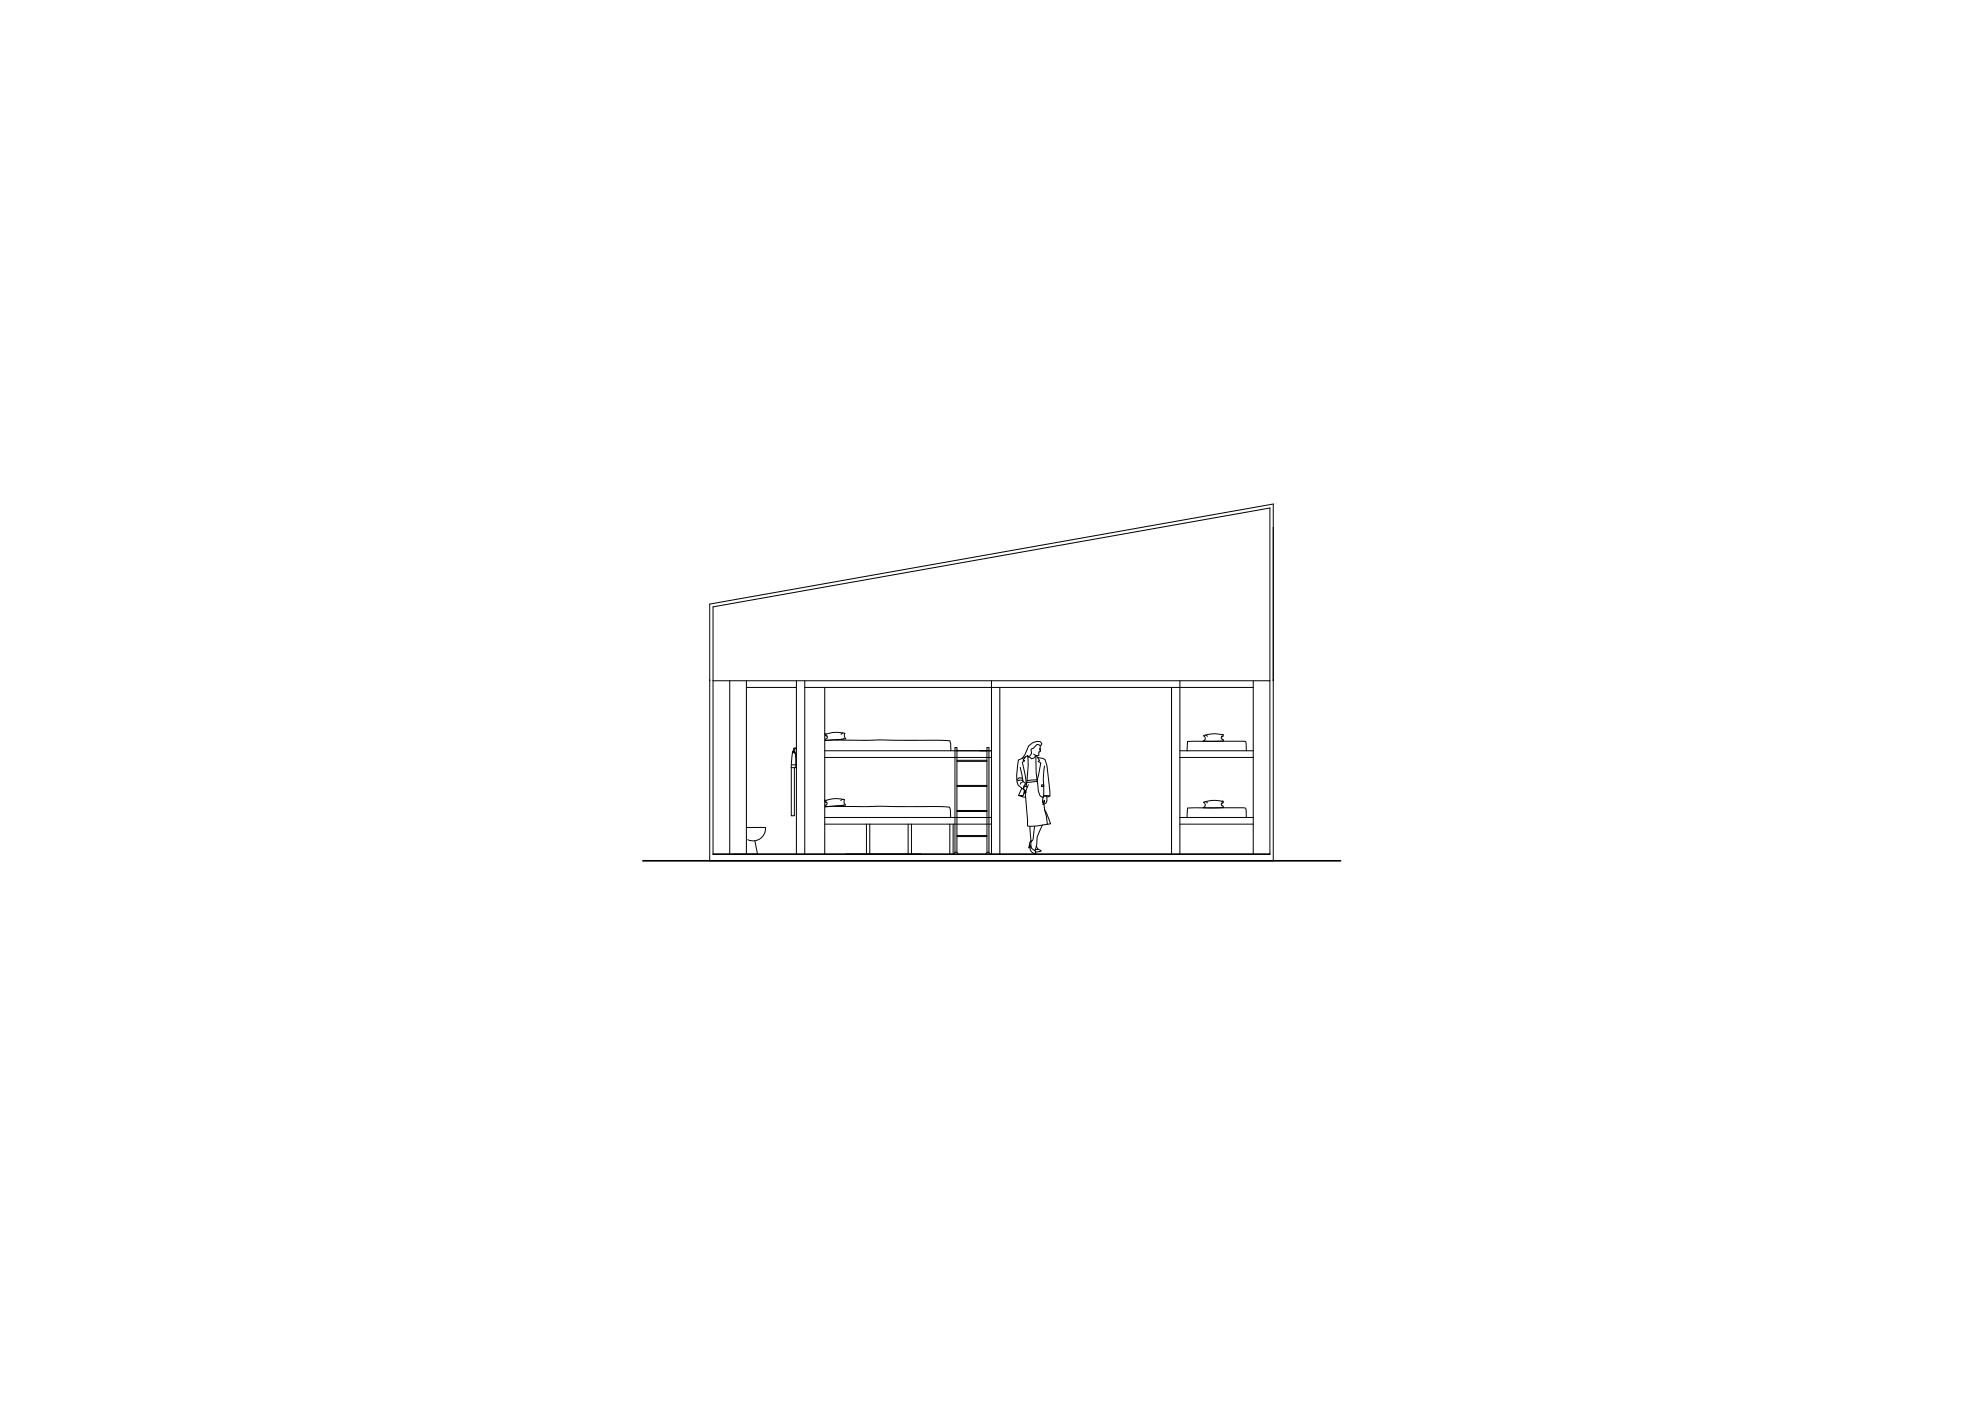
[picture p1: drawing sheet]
<svg xmlns="http://www.w3.org/2000/svg" width="594mm" height="420mm" viewBox="0 0 594 420" stroke-linecap="round" stroke-linejoin="round" font-family="sans-serif">
<!-- layer: prospetto 1 -->
<path d="M213.8 256.2h167" fill="none" stroke="#000" stroke-width=".5"/>
<g fill="none" stroke="#000" stroke-width=".3">
<path d="M212.8 181.2l169-30v107h-169zM212.8 204.2h.1M213.8 204.2h167M218.8 204.2v52M223.8 206.2h15M223.8 204.2v52M238.8 204.2v52M241.3 206.2h134.5M241.3 204.2v52M247.3 206.2v50M297.3 204.2v52M299.8 206.2v50"/>
<path d="M351.3 206.2v50M353.8 204.2v52M375.8 204.2v52M381.8 204.2h.1M213.8 256.2v-74.2l167-29.6v103.8M247.3 247.2h50M247.3 245.2h50M259.8 247.2v9M260.8 247.2v9M272.3 247.2v9M273.3 247.2v9M284.8 247.2v9"/>
<path d="M285.8 247.2v9M353.8 247.2h22M353.8 245.2h22"/>
</g>
<!-- layer: MURATURA sezioni - section wall -->
<path d="M253.6 256.2h22.6" fill="none" stroke="#000" stroke-width=".4"/>
<!-- layer: 0 -->
<path d="M247.3 225.2h50M247.3 227.2h50M353.8 225.2h22M353.8 227.2h22" fill="none" stroke="#000" stroke-width=".3"/>
<!-- layer: ARREDI attrezzature - furniture -->
<g fill="none" stroke="#000" stroke-width=".3">
<path d="M252.7 219.8a11.5 11.5 0 0 0-5.2 .3h-.2M247.4 222.1l3-.2 34.5 .3 .3 3M247.5 240v.5l.4 .1M247.5 220.1l.1 .5 .4 .1M252.2 220.2l.5-.4 .7 .2-.1 1 .3 .5-5.9 .6-.1-.4a.57 .57 0 0 0 .5-.6 .57 .57 0 0 0-.5-.5M252.6 239.7a10.5 10.5 0 0 0-5.1 .3h-.2M253.1 221.6l-2.4 .3M287 225.2h9M287 228.3h9M287 228h9M287 235.5h9M287 235.8h9"/>
<path d="M366.8 220.3v.4l-.5 .2M366.8 220.8a.58 .58 0 0 0-.5 .6 .58 .58 0 0 0 .6 .5l-.1 .3h-6a.83 .83 0 0 0 .6-.7 .83 .83 0 0 0-.5-.8l.7-.2 .5 .3M366.8 220.3h-.3a9.8 9.8 0 0 0-4.9 .2M373.7 225.2v-1.6a.98 .98 0 0 0-.2-1.2 .98 .98 0 0 0-1.1-.1l-16.3 .1-.1 2.8M247.3 242l3-.2 34.5 .2 .2 1 .1 2.2M247.5 240.5a.57 .57 0 0 1 .5 .5 .57 .57 0 0 1-.5 .6l.1 .3M252.2 240.1l.4-.4 .7 .2-.1 1 .4 .5-6 .5M253 241.5l-2.4 .3M286.1 256.1a.59 .59 0 0 1 .6-.5 .59 .59 0 0 1 .6 .5M286.4 255.7v-31.5h.6v31.5M287 243.4h9M287 243.1h9"/>
<path d="M287 250.9h9M287 250.6h9M295.7 256.1a.59 .59 0 0 1 .6-.5 .59 .59 0 0 1 .6 .5M296 255.7v-31.5h.6v31.5M366.8 240.2v.5l-.5 .2M366.8 240.7a.58 .58 0 0 0-.5 .6 .58 .58 0 0 0 .6 .6l-.1 .3h-6a.83 .83 0 0 0 .6-.7 .83 .83 0 0 0-.5-.9l.7-.2 .5 .4M366.8 240.3h-.3a9.8 9.8 0 0 0-4.9 .1M373.7 245.1v-1.5a.98 .98 0 0 0-.2-1.2 .98 .98 0 0 0-1.1-.1l-16.3 .1-.1 2.8"/>
</g>
<!-- layer: OR-SN -->
<path d="M223.8 248.2h5.8a3.7 3.7 0 0 1-5.3 3.6M226.4 252.2l.8 4h-7.2" fill="none" stroke="#000" stroke-width=".3"/>
<!-- layer: VESTIARIO -->
<path d="M237.3 230.2v14.5h.9v-14.5M237.3 229.4h1.4M237.6 226l.5-.3 .4 .3M237.6 225.7l.5-.2 .4 .4M237.6 225.7l.1-.4h.2l.5 .3 .1 .4M237.7 225.6l-.4 4.6M238.3 224.6l.3-.1 .2 .2M238.3 224.6l.1 1M238.5 226l.2 4.2h-1.4M238.8 224.4h-.7l-.1 .9" fill="none" stroke="#000" stroke-width=".3"/>
<!-- layer: PERSONE -->
<g fill="none" stroke="#000" stroke-width=".3">
<path d="M306 230.2l.8 4.2 .9 .7M306.4 236.5l-1 2.1M306.5 233.4l-.9-.2-.6 .7M306.8 234l-.8-.1-.9 .3M306.8 234.4l-.6 .4-.2 .4M307.2 237l-.4 1.6-1.3-.1 2 .6M307.5 227l-.7 .9 .5 .3-.7 .4 .8 3.6 .3 2.9M307.7 235.2l-.4 .1-.3 .6-.1 .6 .2 .3M307.8 235.9l-.5-.1-.3 .5 .5 1.8M307.9 234.8l-.2 .8 .3 .4M308 234.1l.3-4.5-.1-3-2.8 1.3a14.4 14.4 0 0 0-.1 7.6l1.7 1.3M308.4 235.3l-.7 1.7v.7l-.4-.7 .9 10.7"/>
<path d="M310.6 226.6l-.5 .7-.7 .3-1.2-.7M310.6 226.6l.1 5 .3 2.2M310.8 226.7l.9 1.3-.4 .4 .8 .4-1 5.5M311 234.4l-3.1 .3 .1-.6 3-.2 .4 3.2 .4 1.4 .6 .5h.5l-.2 1.7 .3-.1 .2-.6v.6l-.5 .5 .1 .2 .3-.2 1 6.1a16.5 16.5 0 0 1-5.9 .5M311.2 227.2l2.2 .6 .6 1.9 .9 7.7v1.3l-.9 .3M311.6 225.5v1l-.5 .2-1.1-.6M311.9 225l.1-1.5-1-.3-1.2 1.3-.6 .3 .2 1.1-1 1.1M311.9 224.9l.1 .3-.5 .3M311.9 224.3l.1 .7M312 223.6l.3-.2 .1-.4-.4-.6a3.4 3.4 0 0 0-4.1 2.6l-.5 1.3-.9 1.2M312.4 235.3l.7 .1-.1 .5-.7-.1zM312.9 239l.2-.2h.8a1.87 1.87 0 0 1-.8 2.4"/>
<path d="M313 235.8v2.9h1.9M313.2 229.7l-.3 3.9 .1 1.8M308.7 254.1l.2-.6v.4l-.4 .4 .3-1.5 .5-.7a2.26 2.26 0 0 0 .9 2.9h.2l.2 1-.2 .2M308.9 247.9l.2 4.4M308.9 253.9a1.73 1.73 0 0 0 1.6 2.1M310.2 247.9l-.4 3.6-.4 .7M310.8 253.7l.5 1h-.8M311.2 254.6l1 .5v.2l-1.8 .2M312.6 247.5l-.7 1.4a6.5 6.5 0 0 0-1 4.3l-.4 1.8M313.3 242.8l1.8 4.3-1 .1"/>
</g>
<!-- layer: 0 -->
<path d="M192.8 258.2h209.2" fill="none" stroke="#000" stroke-width=".5"/>
</svg>
